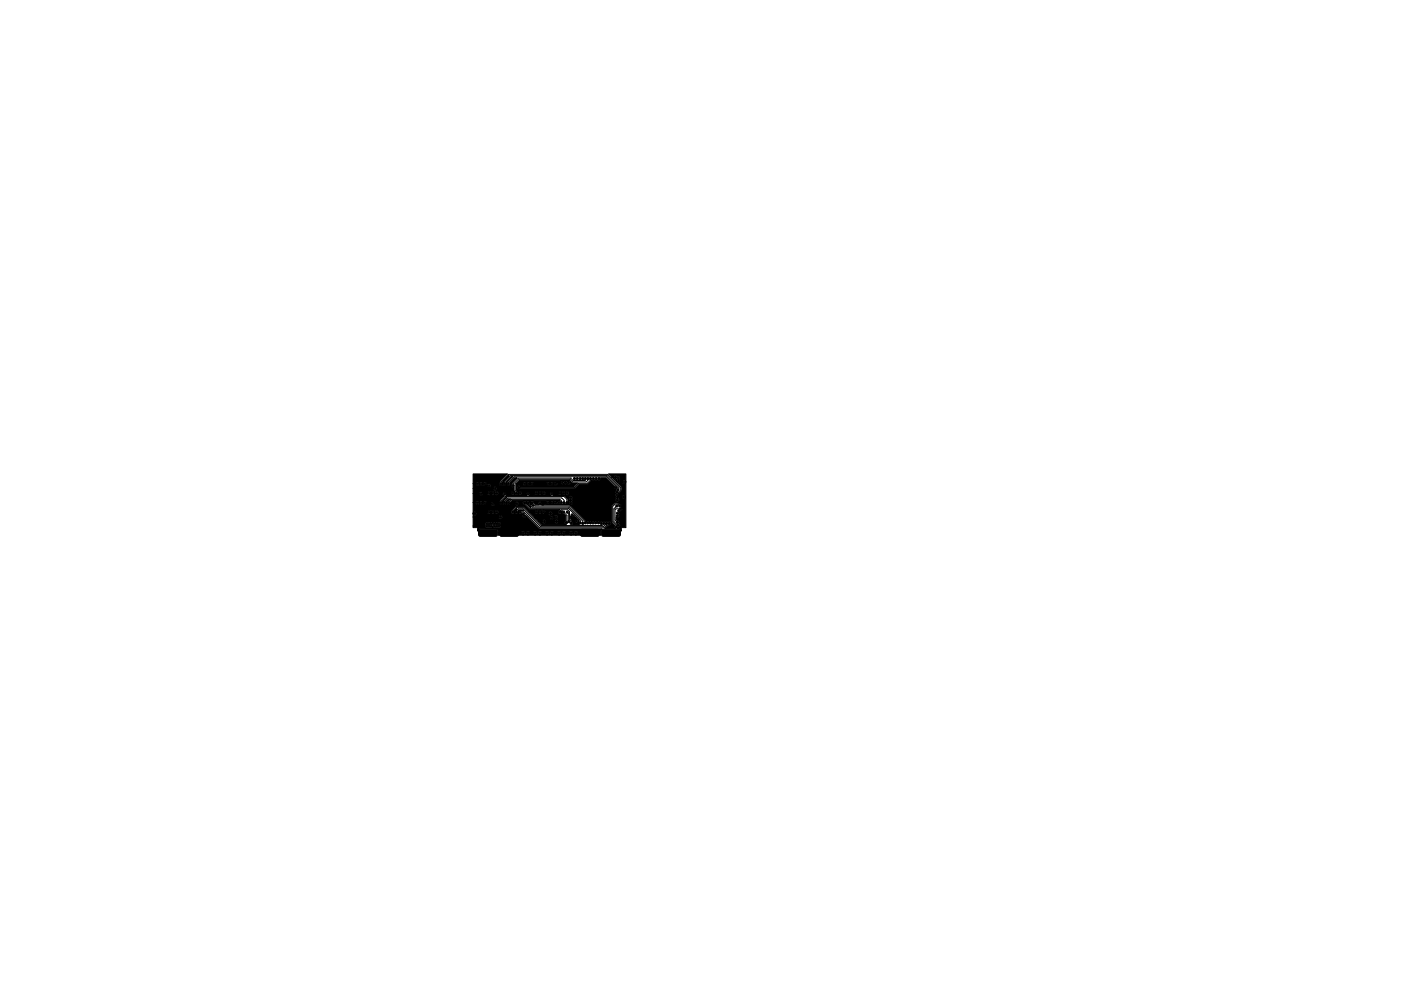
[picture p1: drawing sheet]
<svg xmlns="http://www.w3.org/2000/svg" width="297mm" height="210mm" viewBox="0 0 297 210" stroke-linecap="round" stroke-linejoin="round" font-family="sans-serif">
<g fill="#000" stroke="#000" stroke-width=".21">
<path d="M101.6 112.4l3.6-.1 .2 .3v.9l-.3 .3h-3.4l-.2-.3zM100.3 100.5h7.3l-1.6 1.7a.55 .55 0 0 0 .2 .8l.4-.2-.1-.5 1.5-1.4-1.2 1.1v.4a.38 .38 0 0 0-.1 .5 .38 .38 0 0 0 .6 0 .38 .38 0 0 0-.1-.5l1.1-1.3h.4l-1.1 1.2a.39 .39 0 0 0-.2 .5 .39 .39 0 0 0 .5 .2 .39 .39 0 0 0 .2-.6l1-1h.6l-1.1 1-.2 .6 .2 .3 .4 .1v.7l.2 .3a.38 .38 0 0 0 .2 .6 .38 .38 0 0 0 .5-.4v.1a.38 .38 0 0 0 .6 .3 .38 .38 0 0 0 0-.7 .38 .38 0 0 0-.6 .3l-.5-.6v-1.4h1.5a.38 .38 0 0 0 .3 .4 .38 .38 0 0 0 .4-.4v.1a.38 .38 0 0 0 .4 .3 .38 .38 0 0 0 .4-.4v.1a.38 .38 0 0 0 .4 .3 .38 .38 0 0 0 .3-.4l2.8 .1a.38 .38 0 0 0 .4 .3 .38 .38 0 0 0 .3-.4v.1a.38 .38 0 0 0 .4 .3 .38 .38 0 0 0 .4-.4v.1a.38 .38 0 0 0 .6 .3 .38 .38 0 0 0-.1-.7h.9l.1 .3 .3 .1 .3-.2 .4 .2 .3-.2a.38 .38 0 0 0 .6 .2 .38 .38 0 0 0 0-.6 .38 .38 0 0 0-.6 .1l-.3-.2-.4 .2-.3-.2-.4 .3h-1.1l-.3 .3a.4 .4 0 0 0-.4-.3 .4 .4 0 0 0-.4 .3l-.3-.3-.3 .1-.1 .2h-2.8a.39 .39 0 0 0-.3-.3 .39 .39 0 0 0-.4 .3 .39 .39 0 0 0-.4-.3 .39 .39 0 0 0-.4 .3l-.3-.3-.3 .1-.1 .2h-1.5l.7-.7h10.7l.5 .6h1.1l-.7 .7h-11.4a.38 .38 0 0 0-.6 0 .38 .38 0 0 0 0 .5 .38 .38 0 0 0 .6 0h11.5l1-.9h1.8l.9-1 .3 .1 .3-.1 .3 .1 .3-.1 .4 .1 .2-.2v-.3h1.2l1.9 1.8-.1 .5a.41 .41 0 0 1 .3 .3 .41 .41 0 0 1-.2 .4l.2 1.4a.39 .39 0 0 0 .1 .6 .39 .39 0 0 0 .6-.3l-.1-.3v-.4l.6 .1a.38 .38 0 0 0 .6 .3 .38 .38 0 0 0 0-.7 .38 .38 0 0 0-.6 .3h-.6l-.2-.7 .8-.6v-.7l-2.1-2.1h.4l.3 .4 .3-.1 .3 .7 .9-.1a.38 .38 0 0 0 .5 .4 .38 .38 0 0 0 .2-.6 .38 .38 0 0 0-.7 .1l-.4 .1 .1-.4-.4-.7h-.4l-.3-.2-.4 .4h-.4l-.7-.8h3.7v11.4l-.9 .1-.1 .7-.2-.5-.6-.1 .2-.2a.41 .41 0 0 0 .4-.4 .41 .41 0 0 0-.3-.4v-.5l-.6-.4 .1-.5a.38 .38 0 0 0 .5 0 .38 .38 0 0 0 0-.5l.1-.5 .6-.6v-.3l-.2-.2 .1-.4-.7-.5h-.8l-.6 .7v3.3l.7 .9-.1 .3 .2 .2h-2.3l.9-.7a.38 .38 0 0 0 .4-.5 .38 .38 0 0 0-.6-.1l-.3-.1-.3 .1-.2-.1-.9 .1-.3-.2-.3 .1-.3-.1-.8 .1-.9-.2-.2 .2-3.5-3.6h-6.1v-.5h1.1a.38 .38 0 0 0 .3 .4 .38 .38 0 0 0 .4-.4v.1a.38 .38 0 0 0 .6 .3 .38 .38 0 0 0 0-.7 .38 .38 0 0 0-.6 .3 .39 .39 0 0 0-.4-.3 .39 .39 0 0 0-.3 .3h-1.1a.38 .38 0 0 0-.6 0 .38 .38 0 0 0 0 .5h-.7l-.4-.4a.38 .38 0 0 0-.3-.4 .38 .38 0 0 0-.4 .4 .38 .38 0 0 0 .4 .3l.4 .4h-.3l-.5-.6a.38 .38 0 0 0-.3-.5 .38 .38 0 0 0-.5 .3 .38 .38 0 0 0 .4 .4l.6 .6h-.2l-.8-.8a.38 .38 0 0 0-.3-.5 .38 .38 0 0 0-.4 .3 .38 .38 0 0 0 .3 .4l1.1 1.1h6.5l-.2 .2a.42 .42 0 0 0-.2 .6 .42 .42 0 0 0 .6 .1 .42 .42 0 0 0 .1-.6h.2l-.2 .2 .1 .3 .8 .6v1l-.3 .4 .4 .4h-5.3l-.6-.7h.8a.38 .38 0 0 0 .4 .4 .38 .38 0 0 0 .4-.4l1.8 .1a.38 .38 0 0 0 .6 .3 .38 .38 0 0 0 0-.7 .38 .38 0 0 0-.6 .3h-1.8l-.4-.3-.2 .1-.2 .2h-.8l-.8-.8 3.2 .1a.38 .38 0 0 0 .5 .3 .38 .38 0 0 0 .2-.6l.2 .1a.38 .38 0 0 0 .6 .3 .38 .38 0 0 0 0-.7 .38 .38 0 0 0-.6 .3l-.5-.1-.4 .3h-3.2l-1.2-1.2 1.2 .1a.38 .38 0 0 0 .4 .3 .38 .38 0 0 0 .3-.4v.1a.38 .38 0 0 0 .4 .3 .38 .38 0 0 0 .4-.4l.3 .4h1.1a.38 .38 0 0 0 .6 .3 .38 .38 0 0 0 0-.7 .38 .38 0 0 0-.6 .3h-.7a.38 .38 0 0 0-.2-.6 .38 .38 0 0 0-.5 .3 .39 .39 0 0 0-.4-.3 .39 .39 0 0 0-.4 .3l-.3-.3-.3 .1-.1 .2h-1.2l-1.3-1.1h-1.5l-.8 .8a.39 .39 0 0 0-.3 .5 .39 .39 0 0 0 .6 .2 .39 .39 0 0 0 .1-.6l.6-.5-.3 .4a.38 .38 0 0 0-.1 .6 .38 .38 0 0 0 .5 .1 .38 .38 0 0 0 .1-.6l.2-.2h.8l.2 .2h-.4a.38 .38 0 0 0-.6 0 .38 .38 0 0 0 0 .5 .38 .38 0 0 0 .6 0h.4l.2 .2a.38 .38 0 0 0-.4 .3 .38 .38 0 0 0 .4 .4 .38 .38 0 0 0 .4-.4l2.8 2.8h13.3l-.3 .4v.9h-21.8v-.5l4.9 .1a.4 .4 0 0 0 .5 .3 .4 .4 0 0 0 .3-.4l.2 .1a.4 .4 0 0 0 .5 .3 .4 .4 0 0 0 .3-.4l.8 .1a.4 .4 0 0 0 .4 .3 .4 .4 0 0 0 .4-.4l.2 .1a.4 .4 0 0 0 .4 .3 .4 .4 0 0 0 .4-.4l.7 .1a.4 .4 0 0 0 .4 .3 .4 .4 0 0 0 .4-.4l.2 .1a.4 .4 0 0 0 .4 .3 .4 .4 0 0 0 .4-.4l.7 .1a.4 .4 0 0 0 .5 .3 .4 .4 0 0 0 .3-.4l.2 .1a.4 .4 0 0 0 .5 .3 .4 .4 0 0 0 .3-.4l.8 .1a.4 .4 0 0 0 .4 .3 .4 .4 0 0 0 .4-.4l.2 .1a.4 .4 0 0 0 .6 .3 .4 .4 0 0 0 0-.7 .4 .4 0 0 0-.6 .3h-.2l-.4-.4-.3 .1-.1 .3h-.8l-.3-.4-.3 .1-.2 .3h-.2l-.3-.4-.3 .1-.2 .3h-.7l-.4-.4-.2 .1-.2 .3h-.2l-.4-.4-.3 .1-.1 .3h-.7l-.4-.4-.3 .1-.1 .3h-.2l-.4-.4-.3 .1-.1 .3h-.8l-.3-.4-.3 .1-.2 .3h-.2l-.3-.4-.3 .1-.2 .3h-4.9l-.1-.6-.4-.3-3.4 .1-.2 .1-.2 .4-.1-.7-.9-.1v-.3h2.5l.1 .3 .3 .1 2.3-.1a.43 .43 0 0 0 .6 0 .43 .43 0 0 0 0-.6 .43 .43 0 0 0-.1-.5 .43 .43 0 0 0-.5 0h-.7l-.3 .1-.3-.1h-.7a.47 .47 0 0 0-.6 .1 .47 .47 0 0 0 0 .6l-.1 .1h-2.5v-1.9l5.4 .1a.38 .38 0 0 0 .6 .3 .38 .38 0 0 0 0-.7 .38 .38 0 0 0-.6 .3h-5.4v-.7a.38 .38 0 0 0 .6 .3 .38 .38 0 0 0 0-.7l2.5 .1a.38 .38 0 0 0 .4 .3 .38 .38 0 0 0 .3-.4v.1a.38 .38 0 0 0 .4 .3 .38 .38 0 0 0 .4-.4v.1a.38 .38 0 0 0 .6 .3 .38 .38 0 0 0 0-.7 .38 .38 0 0 0-.6 .3 .4 .4 0 0 0-.4-.3 .4 .4 0 0 0-.4 .3l-.1-.2-.3-.1-.3 .3h-2.7l-.4 .3v-2.3h.6a.38 .38 0 0 0 .3 .4 .38 .38 0 0 0 .4-.4v.1a.38 .38 0 0 0 .4 .3 .38 .38 0 0 0 .4-.4l.3 .4h1.4a.38 .38 0 0 0 .6 .3 .38 .38 0 0 0 0-.7l1.2 .1a.39 .39 0 0 0 .6 .3 .39 .39 0 0 0 0-.7l.7-.7h.3l-.7 .7a.38 .38 0 0 0-.1 .6 .38 .38 0 0 0 .5 .1 .38 .38 0 0 0 .1-.6l.5-.5h.4l-.4 .4a.38 .38 0 0 0-.4 .3 .38 .38 0 0 0 .3 .4 .38 .38 0 0 0 .4-.2l1.1 .1a.38 .38 0 0 0 .6 .3 .38 .38 0 0 0 0-.7 .38 .38 0 0 0-.6 .3h-1.1l.5-.6h10l.2 .1h-.5l-.2 .2a.38 .38 0 0 0-.6-.1 .38 .38 0 0 0 0 .6 .38 .38 0 0 0 .6-.2l.3 .2 .9-.1 .3 .1 .3-.1a.38 .38 0 0 0 .6 0 .38 .38 0 0 0-.1-.6v-.4l-.3-.3h.5l.1 .9a.38 .38 0 0 0 .1 .5 .38 .38 0 0 0 .5 0 .38 .38 0 0 0-.1-.5l.1-.4-.1-.2a.38 .38 0 0 0-.1-.6 .38 .38 0 0 0-.5 .3h-.5l-.5-.5h-2.3v-.5l1.1 .1a.38 .38 0 0 0 .4 .3 .38 .38 0 0 0 .3-.4v.1a.38 .38 0 0 0 .4 .3 .38 .38 0 0 0 .4-.4v.1a.38 .38 0 0 0 .6 .3 .38 .38 0 0 0 0-.7 .38 .38 0 0 0-.6 .3 .4 .4 0 0 0-.4-.3 .4 .4 0 0 0-.4 .3l-.3-.3-.3 .1-.1 .2h-1.1a.38 .38 0 0 0-.6 0 .38 .38 0 0 0 0 .5h-4.4v-.5h1.1a.38 .38 0 0 0 .3 .4 .38 .38 0 0 0 .4-.4v.1a.38 .38 0 0 0 .4 .3 .38 .38 0 0 0 .4-.4v.1a.38 .38 0 0 0 .6 .3 .38 .38 0 0 0 0-.7 .38 .38 0 0 0-.6 .3 .4 .4 0 0 0-.4-.3 .4 .4 0 0 0-.4 .3l-.3-.3-.3 .1-.1 .2h-1.1a.38 .38 0 0 0-.6 0 .38 .38 0 0 0 0 .5h-4.4v-.5h1.1a.38 .38 0 0 0 .5 .4 .38 .38 0 0 0 .1-.6 .38 .38 0 0 0-.6 .2h-1.1a.38 .38 0 0 0-.6 0 .38 .38 0 0 0 .2 .6l-.9 .9-.1 .5h-1.4l-.4 .3h-1a.38 .38 0 0 0-.2-.6 .38 .38 0 0 0-.5 .3 .39 .39 0 0 0-.4-.3 .39 .39 0 0 0-.4 .3l-.3-.3-.3 .1-.1 .2h-.6v-1.9h1.3a.38 .38 0 0 0 .4 .4 .38 .38 0 0 0 .4-.5l1 .1a.38 .38 0 0 0 .4 .3 .38 .38 0 0 0 .3-.4v.1a.38 .38 0 0 0 .4 .3 .38 .38 0 0 0 .4-.4v.1a.38 .38 0 0 0 .6 .3 .38 .38 0 0 0 0-.7 .38 .38 0 0 0-.6 .3 .4 .4 0 0 0-.4-.3 .4 .4 0 0 0-.4 .3l-.1-.2-.3-.1-.3 .3h-1l-.4-.2-.4 .3h-1.3v-1.1l4.3 .1a.38 .38 0 0 0 .6 .3 .38 .38 0 0 0 0-.7 .38 .38 0 0 0-.6 .3h-4.3v-1l.6 .1a.38 .38 0 0 0 .4 .3 .38 .38 0 0 0 .3-.4v.1a.38 .38 0 0 0 .4 .3 .38 .38 0 0 0 .4-.4l.2 .4 .7 .1a.38 .38 0 0 0 .6 .3 .38 .38 0 0 0 0-.7 .38 .38 0 0 0-.6 .3h-.4a.38 .38 0 0 0 .1-.7 .38 .38 0 0 0-.6 .3 .39 .39 0 0 0-.4-.3 .39 .39 0 0 0-.4 .3l-.3-.3-.3 .1-.1 .2h-.6zM106.1 112.4l3.6-.1 .2 .3v.9l-.3 .3h-3.4l-.2-.3zM121 109.4l.3 .2 .4-.3 1.1 1.2-.2 .5 .2 .3h-1.4l-.1-.8h.5a.38 .38 0 0 0 .5 .4 .38 .38 0 0 0 .2-.6 .38 .38 0 0 0-.7 .1l-.5 .1-.3-.4zM123.2 112.4l3.6-.1 .2 .3v.9l-.3 .3h-3.4l-.2-.3zM127.7 112.4l3.6-.1 .2 .3v.9l-.3 .3h-3.4l-.2-.3z"/>
<circle cx="100.7" cy="100.9" r=".22"/>
<circle cx="100.7" cy="101.7" r=".22"/>
<circle cx="100.7" cy="108.9" r=".22"/>
<circle cx="101.1" cy="110" r=".22"/>
<circle cx="101.2" cy="102.7" r=".22"/>
<circle cx="101.2" cy="106.7" r=".22"/>
<circle cx="101.5" cy="100.9" r=".22"/>
<circle cx="102" cy="102.7" r=".22"/>
<circle cx="102" cy="106.7" r=".22"/>
<circle cx="102" cy="104.7" r=".23"/>
<circle cx="102.4" cy="113" r=".25"/>
<circle cx="102.7" cy="104.9" r=".22"/>
<circle cx="102.8" cy="102.7" r=".22"/>
<circle cx="102.8" cy="106.7" r=".22"/>
<circle cx="102.9" cy="110.5" r=".23"/>
<circle cx="103.2" cy="111.6" r=".22"/>
<circle cx="103.2" cy="111.1" r=".23"/>
<circle cx="103.7" cy="103" r=".22"/>
<circle cx="103.7" cy="111.6" r=".22"/>
<circle cx="103.7" cy="111.1" r=".23"/>
<circle cx="103.7" cy="108.7" r=".22"/>
<circle cx="103.7" cy="104.7" r=".22"/>
<circle cx="104.2" cy="111.6" r=".22"/>
<circle cx="104.2" cy="111.1" r=".23"/>
<circle cx="104.4" cy="113" r=".25"/>
<circle cx="104.5" cy="108.7" r=".22"/>
<circle cx="104.5" cy="104.7" r=".22"/>
<circle cx="104.5" cy="106.9" r=".23"/>
<circle cx="104.8" cy="111.6" r=".22"/>
<circle cx="104.8" cy="111.1" r=".22"/>
<circle cx="105" cy="103.6" r=".22"/>
<circle cx="105.3" cy="108.7" r=".22"/>
<circle cx="105.3" cy="104.7" r=".22"/>
<circle cx="105.3" cy="111.6" r=".22"/>
<circle cx="105.3" cy="111.1" r=".23"/>
<circle cx="105.3" cy="107.1" r=".23"/>
<circle cx="105.4" cy="102.5" r=".22"/>
<circle cx="105.8" cy="111.6" r=".22"/>
<circle cx="105.8" cy="111.1" r=".22"/>
<circle cx="106.1" cy="109.7" r=".22"/>
<circle cx="106.1" cy="104.8" r=".22"/>
<circle cx="106.2" cy="102.7" r=".22"/>
<circle cx="106.2" cy="106.7" r=".22"/>
<circle cx="107" cy="113" r=".25"/>
<circle cx="107" cy="102.7" r=".22"/>
<circle cx="107" cy="106.7" r=".22"/>
<circle cx="107" cy="104.8" r=".23"/>
<circle cx="107.8" cy="102.7" r=".22"/>
<circle cx="107.8" cy="106.7" r=".22"/>
<circle cx="108.7" cy="108.7" r=".22"/>
<circle cx="108.7" cy="104.7" r=".22"/>
<circle cx="108.8" cy="103" r=".22"/>
<circle cx="108.9" cy="107.2" r=".23"/>
<circle cx="109" cy="113" r=".25"/>
<circle cx="109.5" cy="108.7" r=".22"/>
<circle cx="109.5" cy="104.7" r=".22"/>
<circle cx="109.6" cy="106.8" r=".23"/>
<circle cx="109.9" cy="110.7" r=".22"/>
<circle cx="110" cy="103.4" r=".23"/>
<circle cx="110.2" cy="102.4" r=".23"/>
<circle cx="110.3" cy="108.7" r=".22"/>
<circle cx="110.3" cy="104.7" r=".22"/>
<circle cx="110.3" cy="111.1" r=".23"/>
<circle cx="110.7" cy="111.5" r=".23"/>
<circle cx="110.9" cy="113" r=".25"/>
<circle cx="111.2" cy="109.4" r=".23"/>
<circle cx="111.2" cy="102.7" r=".22"/>
<circle cx="111.2" cy="106.7" r=".22"/>
<circle cx="111.8" cy="110.2" r=".22"/>
<circle cx="111.9" cy="113" r=".25"/>
<circle cx="112" cy="102.7" r=".22"/>
<circle cx="112" cy="106.7" r=".22"/>
<circle cx="112" cy="104.8" r=".23"/>
<circle cx="112.2" cy="110.6" r=".22"/>
<circle cx="112.6" cy="111" r=".22"/>
<circle cx="112.8" cy="102.7" r=".22"/>
<circle cx="112.8" cy="106.7" r=".22"/>
<circle cx="112.8" cy="104.9" r=".22"/>
<circle cx="113.5" cy="113" r=".25"/>
<circle cx="113.7" cy="102.6" r=".22"/>
<circle cx="113.7" cy="108.7" r=".22"/>
<circle cx="113.7" cy="104.7" r=".22"/>
<circle cx="114.5" cy="113" r=".25"/>
<circle cx="114.5" cy="108.7" r=".22"/>
<circle cx="114.5" cy="104.7" r=".22"/>
<circle cx="114.5" cy="106.8" r=".22"/>
<circle cx="115.1" cy="106.9" r=".22"/>
<circle cx="115.3" cy="108.7" r=".22"/>
<circle cx="115.3" cy="104.7" r=".22"/>
<circle cx="115.4" cy="110.6" r=".22"/>
<circle cx="116" cy="113" r=".25"/>
<circle cx="116" cy="110.9" r=".23"/>
<circle cx="116.2" cy="102.7" r=".22"/>
<circle cx="116.2" cy="106.7" r=".22"/>
<circle cx="116.7" cy="108.9" r=".23"/>
<circle cx="117" cy="102.7" r=".22"/>
<circle cx="117" cy="106.7" r=".22"/>
<circle cx="117" cy="104.8" r=".23"/>
<circle cx="117" cy="109.8" r=".23"/>
<circle cx="117" cy="113" r=".25"/>
<circle cx="117.8" cy="102.7" r=".22"/>
<circle cx="117.8" cy="106.7" r=".22"/>
<circle cx="117.8" cy="104.8" r=".22"/>
<circle cx="117.9" cy="109.6" r=".22"/>
<circle cx="118" cy="110.6" r=".22"/>
<circle cx="118.4" cy="106.6" r=".22"/>
<circle cx="118.5" cy="113" r=".25"/>
<circle cx="118.6" cy="110.6" r=".22"/>
<circle cx="118.7" cy="108.7" r=".22"/>
<circle cx="118.7" cy="104.7" r=".22"/>
<circle cx="118.8" cy="102.8" r=".22"/>
<circle cx="119" cy="106.6" r=".22"/>
<circle cx="119.2" cy="102.3" r=".22"/>
<circle cx="119.5" cy="108.7" r=".22"/>
<circle cx="119.5" cy="104.7" r=".22"/>
<circle cx="119.5" cy="113" r=".25"/>
<circle cx="119.6" cy="106.7" r=".22"/>
<circle cx="119.9" cy="102.3" r=".22"/>
<circle cx="120.1" cy="110.9" r=".22"/>
<circle cx="120.2" cy="106.6" r=".22"/>
<circle cx="120.3" cy="108.7" r=".22"/>
<circle cx="120.3" cy="104.7" r=".22"/>
<circle cx="120.6" cy="102.4" r=".23"/>
<circle cx="120.6" cy="110.7" r=".22"/>
<circle cx="121" cy="105.6" r=".22"/>
<circle cx="121" cy="106.2" r=".22"/>
<circle cx="121" cy="106.7" r=".22"/>
<circle cx="121.1" cy="113" r=".25"/>
<circle cx="121.1" cy="111" r=".22"/>
<circle cx="121.3" cy="109.2" r=".23"/>
<circle cx="121.5" cy="110.3" r=".22"/>
<circle cx="121.7" cy="111" r=".22"/>
<circle cx="121.8" cy="101.5" r=".22"/>
<circle cx="122" cy="110" r=".22"/>
<circle cx="122.1" cy="113" r=".25"/>
<circle cx="122.2" cy="110.5" r=".22"/>
<circle cx="122.4" cy="101.5" r=".23"/>
<circle cx="123" cy="101.5" r=".23"/>
<circle cx="123" cy="110.9" r=".22"/>
<circle cx="123.4" cy="108.8" r=".25"/>
<circle cx="123.4" cy="106.2" r=".25"/>
<circle cx="123.4" cy="105" r=".25"/>
<circle cx="123.4" cy="103.7" r=".25"/>
<circle cx="123.4" cy="107.5" r=".25"/>
<circle cx="123.5" cy="101.5" r=".23"/>
<circle cx="123.6" cy="111" r=".22"/>
<circle cx="124.1" cy="113" r=".25"/>
<circle cx="124.1" cy="101.5" r=".22"/>
<circle cx="124.1" cy="110.9" r=".22"/>
<circle cx="124.6" cy="101.5" r=".23"/>
<circle cx="124.7" cy="110.9" r=".22"/>
<circle cx="124.7" cy="108.8" r=".25"/>
<circle cx="124.7" cy="105" r=".25"/>
<circle cx="124.7" cy="106.2" r=".25"/>
<circle cx="124.7" cy="103.7" r=".25"/>
<circle cx="124.7" cy="107.5" r=".25"/>
<circle cx="125.2" cy="111" r=".22"/>
<circle cx="125.2" cy="101.5" r=".22"/>
<circle cx="125.7" cy="110.9" r=".22"/>
<circle cx="125.8" cy="101.5" r=".22"/>
<circle cx="126" cy="108.8" r=".25"/>
<circle cx="126" cy="105" r=".25"/>
<circle cx="126" cy="106.2" r=".25"/>
<circle cx="126" cy="103.7" r=".25"/>
<circle cx="126" cy="107.5" r=".25"/>
<circle cx="126" cy="113" r=".25"/>
<circle cx="126.3" cy="110.9" r=".23"/>
<circle cx="126.4" cy="101.5" r=".23"/>
<circle cx="126.9" cy="110.9" r=".23"/>
<circle cx="127" cy="101.5" r=".23"/>
<circle cx="127.3" cy="108.8" r=".25"/>
<circle cx="127.3" cy="105" r=".25"/>
<circle cx="127.3" cy="106.2" r=".25"/>
<circle cx="127.3" cy="103.7" r=".25"/>
<circle cx="127.3" cy="107.5" r=".25"/>
<circle cx="127.5" cy="111.1" r=".23"/>
<circle cx="128" cy="111" r=".23"/>
<circle cx="128.5" cy="108.8" r=".25"/>
<circle cx="128.5" cy="106.2" r=".25"/>
<circle cx="128.5" cy="105" r=".25"/>
<circle cx="128.5" cy="103.7" r=".25"/>
<circle cx="128.5" cy="107.5" r=".25"/>
<circle cx="128.6" cy="113" r=".25"/>
<circle cx="128.6" cy="111" r=".22"/>
<circle cx="129.2" cy="111" r=".22"/>
<circle cx="130.5" cy="101.3" r=".22"/>
<circle cx="130.5" cy="113" r=".25"/>
<circle cx="130.7" cy="103.5" r=".22"/>
<circle cx="130.7" cy="111.8" r=".23"/>
<circle cx="130.8" cy="107.3" r=".22"/>
<circle cx="130.8" cy="105" r=".22"/>
<circle cx="130.8" cy="104.4" r=".22"/>
<circle cx="130.9" cy="105.5" r=".23"/>
<circle cx="130.9" cy="106.1" r=".22"/>
<circle cx="130.9" cy="109.4" r=".22"/>
<circle cx="130.9" cy="110.8" r=".23"/>
<circle cx="130.9" cy="108.9" r=".23"/>
<circle cx="131" cy="103.9" r=".22"/>
<circle cx="131" cy="101.4" r=".22"/>
<circle cx="131.1" cy="111.4" r=".23"/>
<circle cx="131.2" cy="108.3" r=".22"/>
<circle cx="131.2" cy="101.9" r=".22"/>
<circle cx="131.4" cy="107.3" r=".22"/>
<circle cx="131.6" cy="107.9" r=".23"/>
<circle cx="131.7" cy="110.5" r=".23"/>
<circle cx="131.8" cy="101.8" r=".22"/>
<circle cx="132.2" cy="107.7" r=".22"/>
<circle cx="132.2" cy="107.3" r=".22"/>
<circle cx="132.2" cy="108.4" r=".23"/>
<circle cx="132.2" cy="105.4" r=".22"/>
<circle cx="132.3" cy="102.2" r=".23"/>
</g>
<g fill="none" stroke="#000" stroke-width=".21">
<path d="M100.7 101.7v-.8h2.3l2.4 2.4M102.7 104.9l.7 .7h1.9M105.3 105.6v1.5l3.6 3.6h1M105.4 102.5v.8M105.4 103.3l.7 .7v.8l-.8 .8M106.2 102.7v-.5l1.6-1.6h21l2.8 2.8v.6l-.5 .4h-.3M106.7 108.5h-.2l-1.2 1.2h-1.9l-.3 .3h-2M107 102.7v-.6l1.2-1.2h20.5l2.5 2.5v.3l-.2 .2M107.8 102.7v-.3l1.2-1.3h19.6l2 2 .1 .4M108.7 108.7v-.3l.8-.7h1.4l3.9 3.8h12.8l.4-.5M109.5 108.7v-.4l.4-.4h.9l3.8 3.8h13.3l.7-.7M110.3 108.7h.8l3.4 3.3h13.6l1.1-1"/>
<path d="M111.2 106.7l1.1 1.1h8.2l2.5 2.6v.5M112 106.7l.8 .9h7.8l3 3v.4M112.8 106.7l.7 .6h7.3l3.3 3.4v.2M112.8 103.9v1M113.7 102.6l-.1 .5M117.8 103.9v.9M118.7 108.7v-.3l.3-.3h1.3l.5 .5v1.6l.3 .3v.5M118.8 102.8l-.3 .3h-7.6l-.7-.7-.6 .7v.7l.1 .1h13.5l.3-.2M119 106.6v-.4l-.3-.3h-10.2l-.7 .8M119.5 108.7l.7 .7-.1 1.5M119.6 106.6v-.5l-.5-.5h-11.4l-.7 .7v.4M119.6 106.6v.1"/>
<path d="M120.2 106.6v-.7l-.6-.6h-12.5l-.9 .9v.5M120.3 108.7l.2 .2v1.6l.1 .2M124.1 101.5l-.1 .4h-2.5l-.5-.5h-11.1l-1.1 1.1v.5M124.1 110.9h.1M124.6 101.5v.4l-.3 .3h-2.9l-.6-.5h-10.7l-.9 .8v1.5l.3 .3v.4M125.2 101.5v.4l-.7 .6h-1.8l-.9 .9h-11.8M130.8 107.3l-.6 .7v2.6l.9 .8M131.4 107.3l-.4-.4h-.6l-.5 .5v3.3l.8 .8v.3M131.6 107.9h-1l-.2 .2v2.2l.5 .5"/>
</g>
</svg>
